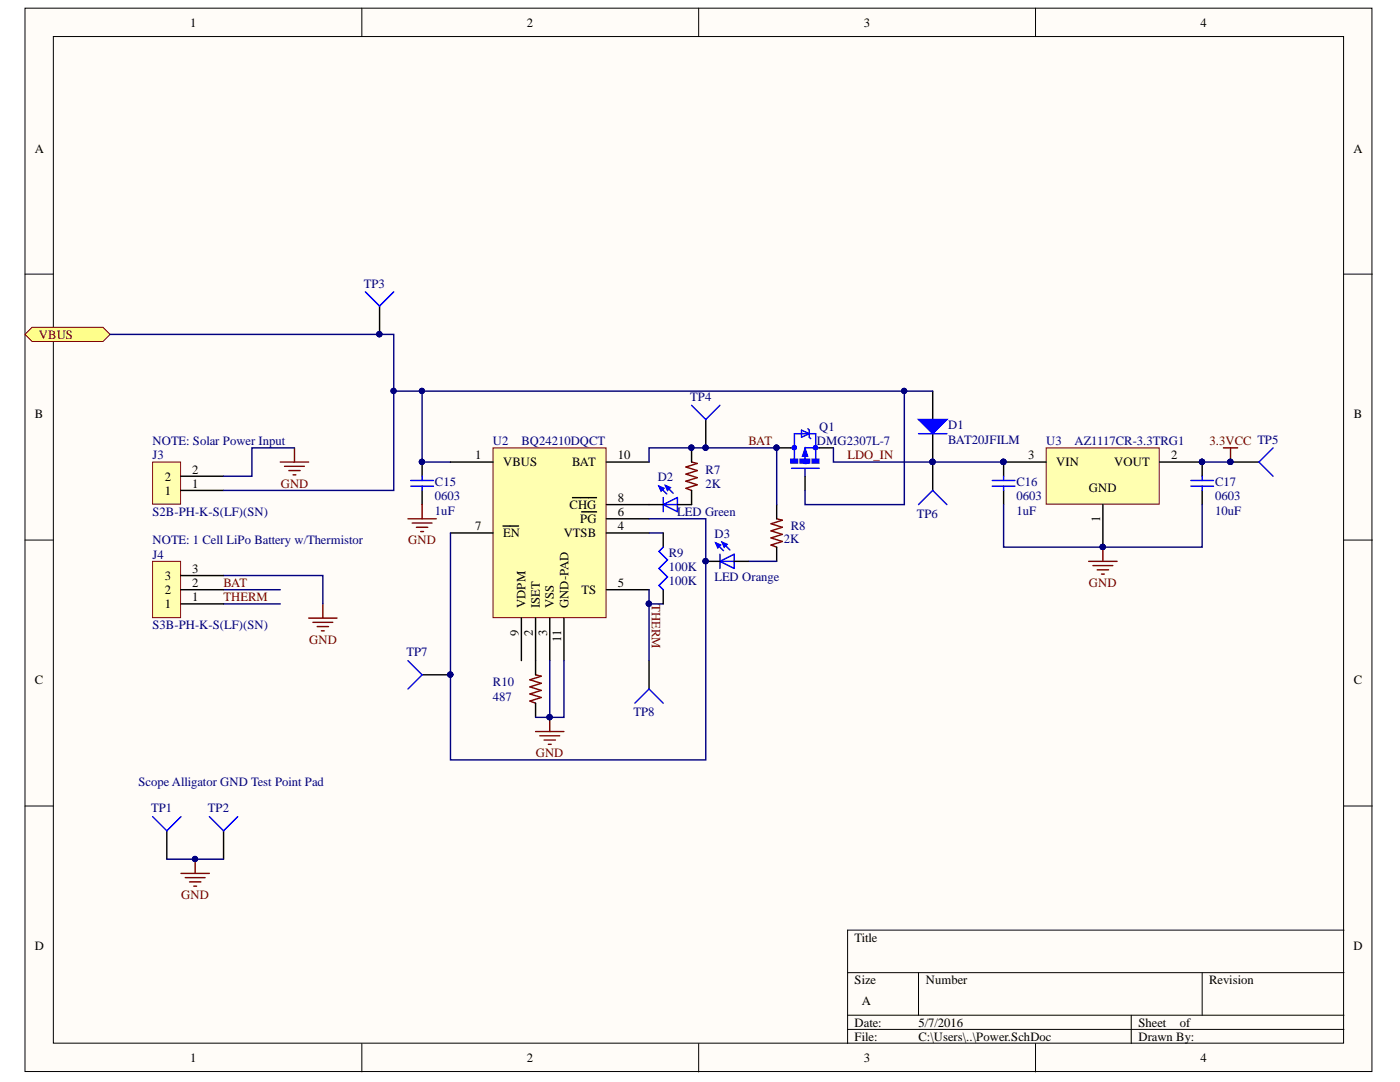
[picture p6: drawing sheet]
<svg xmlns="http://www.w3.org/2000/svg" width="279mm" height="216mm" viewBox="0 0 279 216" stroke-linecap="round" stroke-linejoin="round" font-family="sans-serif">
<defs><g id="words">
<g font-size="2.5">
<text x="37.9" y="5.3">1</text>
<text x="105.1" y="5.3">2</text>
<text x="172.4" y="5.3">3</text>
<text x="239.6" y="5.3">4</text>
<text x="6.9" y="30.4">A</text>
<text x="270.1" y="30.4">A</text>
<text x="6.9" y="83.5">B</text>
<text x="270.2" y="83.5">B</text>
<text x="32.9" y="95.9">2</text>
<text x="38.4" y="94.5">2</text>
<text x="94.8" y="91.6">1</text>
<text x="100.4" y="93.1">VBUS</text>
<text x="114.2" y="93.1">BAT</text>
<text x="123.3" y="91.6">10</text>
<text x="205.2" y="91.6">3</text>
<text x="210.8" y="93.1">VIN</text>
<text x="222.4" y="93.1">VOUT</text>
<text x="233.7" y="91.6">2</text>
<text x="32.9" y="98.7">1</text>
<text x="38.4" y="97.3">1</text>
<text x="113.7" y="101.6">CHG</text>
<text x="123.3" y="100.2">8</text>
<text x="217.3" y="98.1">GND</text>
<text x="94.8" y="105.8">7</text>
<text x="100.4" y="107.2">EN</text>
<text x="112.5" y="107.2">VTSB</text>
<text x="115.8" y="104.4">PG</text>
<text x="123.3" y="105.8">4</text>
<text x="123.3" y="102.9">6</text>
<text x="219.6" y="104.2" transform="rotate(-90 219.6 104.2)">1</text>
<text x="32.9" y="118.6">2</text>
<text x="32.9" y="115.7">3</text>
<text x="38.4" y="119.9">1</text>
<text x="38.4" y="117.1">2</text>
<text x="38.4" y="114.3">3</text>
<text x="116" y="118.6">TS</text>
<text x="123.3" y="117.1">5</text>
<text x="32.9" y="121.4">1</text>
<text x="104.9" y="121.4" transform="rotate(-90 104.9 121.4)">VDPM</text>
<text x="107.8" y="121.4" transform="rotate(-90 107.8 121.4)">ISET</text>
<text x="110.6" y="121.4" transform="rotate(-90 110.6 121.4)">VSS</text>
<text x="113.4" y="121.4" transform="rotate(-90 113.4 121.4)">GND-PAD</text>
<text x="103.5" y="126.9" transform="rotate(-90 103.5 126.9)">9</text>
<text x="106.3" y="126.9" transform="rotate(-90 106.3 126.9)">2</text>
<text x="109.2" y="126.9" transform="rotate(-90 109.2 126.9)">3</text>
<text x="112" y="128" transform="rotate(-90 112 128)">11</text>
<text x="6.9" y="136.6">C</text>
<text x="270.2" y="136.6">C</text>
<text x="6.9" y="189.6">D</text>
<text x="170.6" y="187.9">Title</text>
<text x="270.1" y="189.6">D</text>
<text x="170.6" y="196.4">Size</text>
<text x="184.8" y="196.4">Number</text>
<text x="241.3" y="196.4">Revision</text>
<text x="172" y="200.6">A</text>
<text x="170.6" y="204.9">Date:</text>
<text x="170.6" y="207.6">File:</text>
<text x="183.3" y="204.9">5/7/2016</text>
<text x="183.3" y="207.6">C:\Users\..\Power.SchDoc</text>
<text x="227.2" y="204.9">Sheet</text>
<text x="227.2" y="207.6">Drawn By:</text>
<text x="235.4" y="204.9">of</text>
<text x="37.9" y="212">1</text>
<text x="105.1" y="212">2</text>
<text x="172.4" y="212">3</text>
<text x="239.6" y="212">4</text>
</g>
<g font-size="2.5" fill="#000080">
<text x="72.6" y="57.4">TP3</text>
<text x="137.8" y="80">TP4</text>
<text x="30.4" y="88.8">NOTE: Solar Power Input</text>
<text x="98.4" y="88.8">U2</text>
<text x="104" y="88.8">BQ24210DQCT</text>
<text x="163" y="88.8">DMG2307L-7</text>
<text x="163.5" y="86">Q1</text>
<text x="189.2" y="85.7">D1</text>
<text x="189.2" y="88.6">BAT20JFILM</text>
<text x="208.8" y="88.8">U3</text>
<text x="214.4" y="88.8">AZ1117CR-3.3TRG1</text>
<text x="30.4" y="91.6">J3</text>
<text x="140.8" y="94.5">R7</text>
<text x="86.8" y="97">C15</text>
<text x="86.8" y="99.8">0603</text>
<text x="131.3" y="96">D2</text>
<text x="140.8" y="97.3">2K</text>
<text x="202.8" y="97">C16</text>
<text x="202.8" y="99.8">0603</text>
<text x="242.5" y="97">C17</text>
<text x="242.5" y="99.8">0603</text>
<text x="30.4" y="102.9">S2B-PH-K-S(LF)(SN)</text>
<text x="86.8" y="102.7">1uF</text>
<text x="135.1" y="102.9">LED Green</text>
<text x="142.6" y="107.3">D3</text>
<text x="157.8" y="105.8">R8</text>
<text x="183" y="103.3">TP6</text>
<text x="202.8" y="102.7">1uF</text>
<text x="242.5" y="102.7">10uF</text>
<text x="30.4" y="108.6">NOTE: 1 Cell LiPo Battery w/Thermistor</text>
<text x="30.4" y="111.5">J4</text>
<text x="133.5" y="111.1">R9</text>
<text x="156.4" y="108.3">2K</text>
<text x="133.5" y="116.8">100K</text>
<text x="133.5" y="114">100K</text>
<text x="142.6" y="116">LED Orange</text>
<text x="30.4" y="125.6">S3B-PH-K-S(LF)(SN)</text>
<text x="81.1" y="131">TP7</text>
<text x="98.4" y="136.9">R10</text>
<text x="98.4" y="139.8">487</text>
<text x="126.4" y="142.9">TP8</text>
<text x="27.6" y="156.8">Scope Alligator GND Test Point Pad</text>
<text x="30.2" y="162.1">TP1</text>
<text x="41.5" y="162.1">TP2</text>
</g>
<g font-size="2.5" fill="#800000">
<text x="7.8" y="67.6">VBUS</text>
<text x="149.3" y="88.8">BAT</text>
<text x="241.4" y="88.8">3.3VCC TP5</text>
<text x="169.1" y="91.6">LDO_IN</text>
<text x="56" y="97.3">GND</text>
<text x="81.5" y="108.6">GND</text>
<text x="44.6" y="117.1">BAT</text>
<text x="44.6" y="119.9">THERM</text>
<text x="217.3" y="117.1">GND</text>
<text x="130.1" y="120.5" transform="rotate(90 130.1 120.5)">THERM</text>
<text x="61.7" y="128.5">GND</text>
<text x="106.9" y="151.1">GND</text>
<text x="36.2" y="179.4">GND</text>
</g>
</g></defs>
<g fill="#fffcf8" stroke="#000" stroke-width=".2">
<path d="M5 1.6h268.8v212.2h-268.8z"/>
<path d="M10.6 7.3h257.5v200.9h-257.5z"/>
</g>
<g fill="none" stroke="#000" stroke-width=".2">
<path d="M72.2 1.6v5.7M139.4 1.6v5.7M206.7 1.6v5.7M5 54.7h5.6M268.2 54.7h5.7M5 107.8h5.6M268.2 107.8h5.7M5 160.8h5.6M268.2 160.8h5.7M169.2 194.1h99M183.3 194.1v8.5M239.9 194.1v8.5"/>
<path d="M268.2 185.6h-99v22.6M72.2 208.2v5.7M139.4 208.2v5.7M169.2 202.6h99M169.2 205.4h99M206.7 208.2v5.7M225.8 202.6v5.6"/>
</g>
<path d="M30.5 92.2h5.5v8.4h-5.5z" fill="#ffffb0" stroke="#800000" stroke-width=".2"/>
<path d="M36.1 97.9h8.5M36.1 95h8.5" fill="none" stroke="#000" stroke-width=".28"/>
<path d="M208.8 89.4h22.5v11.2h-22.5z" fill="#ffffb0" stroke="#800000" stroke-width=".2"/>
<path d="M155 89.4h2.8M160.7 95v2.9M163.5 89.4h2.8M200.3 97.9v2.8M208.8 92.2h-8.5v2.8M231.4 92.2h8.5v2.8M239.9 97.9v2.8M220.1 100.7v8.5" fill="none" stroke="#000" stroke-width=".28"/>
<g fill="#000080" stroke="#000080" stroke-width=".2">
<circle cx="220.1" cy="109.1" r=".52"/>
<circle cx="239.9" cy="92.2" r=".52"/>
<circle cx="200.2" cy="92.2" r=".52"/>
<circle cx="155" cy="89.3" r=".52"/>
</g>
<g fill="none" stroke="#800000" stroke-width=".28">
<path d="M55.9 92.2h5.7M56.8 93h3.9M57.6 93.9h2.3M58.5 94.7h.5M58.8 89.4v2.8M217.3 112h5.6M218.1 112.9h4M219 113.7h2.2M219.8 114.6h.6M220.1 109.2v2.8M61.6 123.3h5.7M62.4 124.2h4"/>
<path d="M63.3 125h2.3M64.1 125.9h.6M64.4 120.5v2.8"/>
</g>
<path d="M44.6 117.7h11.3M200.3 100.7v8.5h39.6v-8.5M44.6 120.5h11.3" fill="none" stroke="#000080" stroke-width=".28"/>
<g fill="none" stroke="#00f" stroke-width=".28">
<path d="M157.8 89.4h.7M158 93.4h5.5M158.5 91.6v-5.1h4.3v5.1M160 85.8l1.5 .7-1.5 .7zM160.7 89.4h2.8M160.7 93.6v1.4M161.2 85.5l.3 .3v1.4l.3 .3M198 95.9h4.6M198 97h4.6M200.3 95v.9M200.3 97v.9M237.7 95.9h4.5"/>
<path d="M237.7 97h4.5M239.9 95v.9M239.9 97v.9"/>
</g>
<g fill="none" stroke="#00f" stroke-width=".85">
<path d="M160.7 92.2h.2"/>
<circle cx="158.5" cy="89.3" r=".1"/>
<circle cx="162.7" cy="89.3" r=".1"/>
</g>
<g fill="#00f" stroke="#00f" stroke-width=".28">
<path d="M162.1 91.6h1.3v.8h-1.3z"/>
<path d="M157.8 91.6h1.4v.8h-1.4z"/>
<path d="M159.7 91.6h1.9v.8h-1.9z"/>
</g>
<path d="M160.7 89.4l.5 1.7h-1.1z" fill="#00f"/>
<path d="M160.7 89.4l.5 1.7h-1.1z" fill="none" stroke="#00f" stroke-width=".2"/>
<path d="M160.7 89.4v2.8" fill="none" stroke="#00f" stroke-width=".28"/>
<g fill="#000080" stroke="#000080" stroke-width=".2">
<circle cx="155" cy="89.3" r=".52"/>
<circle cx="186.1" cy="92.2" r=".52"/>
</g>
<path d="M186.1 78v5.7M186.1 86.5v5.7" fill="none" stroke="#000" stroke-width=".28"/>
<path d="M183.3 83.7h5.7l-2.9 2.8z" fill="#00f"/>
<path d="M82 95.9h4.5M82 97h4.5M84.2 95v.9M84.2 97v.9M183.3 83.7h5.7l-2.9 2.8zM183.3 86.5h5.7" fill="none" stroke="#00f" stroke-width=".28"/>
<g fill="#000080" stroke="#000080" stroke-width=".2">
<circle cx="186.1" cy="92.2" r=".52"/>
<circle cx="180.4" cy="78" r=".52"/>
<circle cx="239.9" cy="92.2" r=".52"/>
<circle cx="245.5" cy="92.2" r=".52"/>
<circle cx="109.7" cy="143.1" r=".52"/>
<circle cx="84.2" cy="92.2" r=".52"/>
<circle cx="84.2" cy="78" r=".52"/>
<circle cx="138" cy="89.3" r=".52"/>
<circle cx="129.5" cy="120.5" r=".52"/>
</g>
<path d="M84.2 78v14.2h5.7M186.1 78h-5.6v22.7h-19.8v-2.8M239.9 92.2h5.7M44.6 114.8h19.8v5.7M149.3 112h5.7" fill="none" stroke="#000080" stroke-width=".28"/>
<g fill="none" stroke="#800000" stroke-width=".28">
<path d="M138 92.2l1.2 .3-2.3 .7 2.3 .7-2.3 .7 2.3 .7-2.3 .7 2.3 .7-2.3 .7 1.1 .5M244.2 89.4h2.8M245.6 89.4v2.8M81.4 103.5h5.7M82.3 104.4h3.9M83.1 105.2h2.3M84 106.1h.5M84.2 100.7v2.8M155 103.5l1.1 .3-2.2 .7 2.2 .7-2.2 .7 2.2 .7-2.2 .7 2.2 .7-2.2 .8 1.1 .4M106.9 134.7l1.1 .2-2.2 .7 2.2 .7-2.2 .8 2.2 .7-2.2 .7 2.2 .7-2.2 .7 1.1 .4M106.9 146h5.6M107.7 146.8h4"/>
<path d="M108.6 147.7h2.2M109.4 148.5h.6M109.7 143.1v2.9"/>
</g>
<path d="M84.2 92.2v2.8M84.2 97.9v2.8M138 89.4v2.8M138 97.9v2.8M155 100.7v2.8M155 109.2v2.8M106.9 131.8v2.9M106.9 140.3v2.8" fill="none" stroke="#000" stroke-width=".28"/>
<path d="M30.5 112h5.5v11.2h-5.5z" fill="#ffffb0" stroke="#800000" stroke-width=".2"/>
<path d="M36.1 117.7h8.5M36.1 114.8h8.5M36.1 120.5h8.5" fill="none" stroke="#000" stroke-width=".28"/>
<path d="M98.4 89.4h22.6v33.8h-22.6z" fill="#ffffb0" stroke="#800000" stroke-width=".2"/>
<g fill="none" stroke="#000" stroke-width=".28">
<path d="M89.9 92.2h8.5M114.2 99.3h1.6M115.8 99.3h3.3M121 92.2h8.5M89.9 106.3h8.5M100.4 105h1.3M101.8 105h1.7M116.1 102.1h1.3M117.4 102.1h1.7M121 106.3h8.5M121 117.7h8.5M121 103.5h8.5"/>
<path d="M121 100.7h8.5M132.4 106.3v2.9M132.4 117.7v2.8M104.1 123.3v8.5M106.9 123.3v8.5M109.7 123.3v8.5M112.5 123.3v8.5"/>
</g>
<path d="M58.8 89.4h-8.5v5.6h-5.7M129.5 106.3h2.9M109.7 131.8v11.3h-2.8M112.5 131.8v11.3h-2.8M129.5 120.5h2.9" fill="none" stroke="#000080" stroke-width=".28"/>
<g fill="#000080" stroke="#000080" stroke-width=".2">
<circle cx="109.7" cy="143.1" r=".52"/>
<circle cx="129.5" cy="120.5" r=".52"/>
</g>
<path d="M132.4 109.2l-.9 .8 1.7 1.7-1.7 1.7 1.7 1.7-1.7 1.7 .9 .9" fill="none" stroke="#00f" stroke-width=".28"/>
<path d="M5 66.7l1.4-1.4h14.2l1.4 1.4-1.4 1.4h-14.2z" fill-rule="evenodd" fill="#ffff80" stroke="#800000" stroke-width=".2"/>
<path d="M78.6 78h101.9" fill="none" stroke="#000080" stroke-width=".28"/>
<g fill="#000080" stroke="#000080" stroke-width=".2">
<circle cx="180.4" cy="78" r=".52"/>
<circle cx="84.2" cy="78" r=".52"/>
<circle cx="78.5" cy="78" r=".52"/>
</g>
<path d="M142.8 108.3l1.6 1.6M143.7 112l2.8-1.4v2.8zM143.7 110.6v2.8M143.7 112h2.8M144.1 108.2l1.6 1.5" fill="none" stroke="#00f" stroke-width=".28"/>
<path d="M144.1 108.2l1 .4-.6 .6z" fill="#00f"/>
<path d="M144.1 108.2l1 .4-.6 .6z" fill="none" stroke="#00f" stroke-width=".28"/>
<path d="M142.8 108.3l1 .5-.5 .5z" fill="#00f"/>
<path d="M131.5 97l1.6 1.6M132.4 99.3v2.8M132.8 96.9l1.5 1.5M132.4 100.7l2.8-1.4v2.8zM132.4 100.7h2.8M142.8 108.3l1 .5-.5 .5z" fill="none" stroke="#00f" stroke-width=".28"/>
<path d="M140.9 112h2.8M146.5 112h2.8" fill="none" stroke="#000" stroke-width=".28"/>
<circle cx="140.8" cy="112" r=".52" fill="#000080" stroke="#000080" stroke-width=".2"/>
<path d="M132.8 96.9l1 .4-.6 .6z" fill="#00f"/>
<path d="M132.8 96.9l1 .4-.6 .6z" fill="none" stroke="#00f" stroke-width=".28"/>
<path d="M131.5 97l1 .4-.6 .6z" fill="#00f"/>
<path d="M72.9 58.2l2.8 2.9 2.9-2.9M131.5 97l1 .4-.6 .6zM138 80.9l2.9 2.8 2.8-2.8M254.1 89.4l-2.9 2.8 2.9 2.8M183.3 100.7l2.8-2.8 2.9 2.8M81.4 131.8l2.8 2.9-2.8 2.8M126.7 140.3l2.8-2.8 2.9 2.8M30.5 163l2.8 2.8 2.8-2.8M41.8 163l2.8 2.8 2.8-2.8" fill="none" stroke="#00f" stroke-width=".28"/>
<path d="M75.7 61.1v5.6M140.9 83.7v5.7M186.1 92.2v5.7M245.6 92.2h5.6M129.5 100.7h2.9M135.2 100.7h2.8M84.2 134.7h5.7M129.5 131.8v5.7M33.3 165.8v5.6M44.6 165.8v5.6" fill="none" stroke="#000" stroke-width=".28"/>
<path d="M36.1 174.3h5.7M37 175.1h3.9M37.8 176h2.3M38.7 176.8h.5M39 171.4v2.9" fill="none" stroke="#800000" stroke-width=".28"/>
<g fill="#000080" stroke="#000080" stroke-width=".2">
<circle cx="38.9" cy="171.4" r=".52"/>
<circle cx="155" cy="89.3" r=".52"/>
<circle cx="140.8" cy="89.3" r=".52"/>
<circle cx="138" cy="89.3" r=".52"/>
<circle cx="245.5" cy="92.2" r=".52"/>
<circle cx="75.7" cy="66.7" r=".52"/>
<circle cx="186.1" cy="92.2" r=".52"/>
<circle cx="129.5" cy="120.5" r=".52"/>
<circle cx="200.2" cy="92.2" r=".52"/>
<circle cx="78.5" cy="78" r=".52"/>
<circle cx="89.9" cy="134.6" r=".52"/>
<circle cx="140.8" cy="112" r=".52"/>
</g>
<path d="M22 66.7h56.6v31.2h-34M129.5 92.2v-2.8h25.5v11.3M166.3 89.4v2.8h34M129.5 117.7v14.1M129.5 103.5h11.4v48.1h-51v-45.3M33.3 171.4h11.3" fill="none" stroke="#000080" stroke-width=".28"/>
<use href="#words"/>
</svg>
